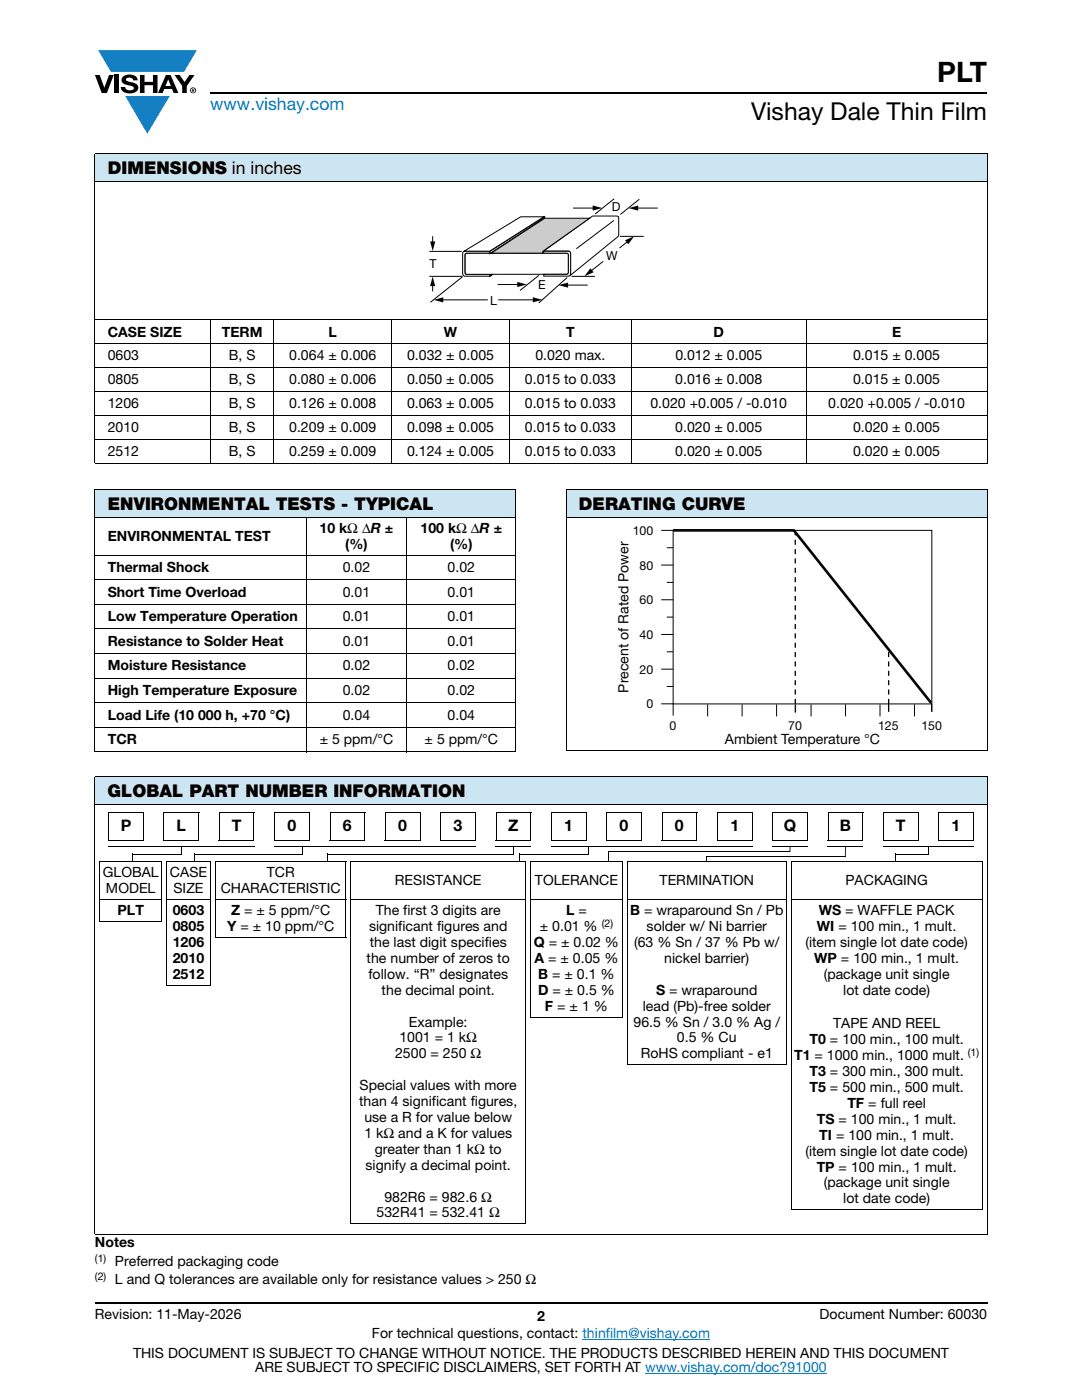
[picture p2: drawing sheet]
<svg xmlns="http://www.w3.org/2000/svg" width="216mm" height="279mm" viewBox="0 0 216 279" stroke-linecap="round" stroke-linejoin="round" font-family="sans-serif">
<defs><g id="words">
<text font-size="5.6" x="187" y="16.4">PLT</text>
<text font-size="4.9" x="149.9" y="24">Vishay Dale Thin Film</text>
<text font-size="3.5" fill="#007ec4" x="42" y="21.9">www.vishay.com</text>
<g font-size="3.5">
<text x="21.5" y="34.8">DIMENSIONS in inches</text>
<text x="21.5" y="101.9">ENVIRONMENTAL TESTS - TYPICAL</text>
<text x="115.5" y="101.9">DERATING CURVE</text>
<text x="21.4" y="159.1">GLOBAL PART NUMBER INFORMATION</text>
</g>
<g font-size="3.2">
<text x="24.1" y="165.9">P</text>
<text x="35.2" y="165.9">L</text>
<text x="46.2" y="165.9">T</text>
<text x="57.4" y="165.9">0</text>
<text x="68.4" y="165.9">6</text>
<text x="79.5" y="165.9">0</text>
<text x="90.5" y="165.9">3</text>
<text x="101.4" y="165.9">Z</text>
<text x="112.6" y="165.9">1</text>
<text x="123.6" y="165.9">0</text>
<text x="134.7" y="165.9">0</text>
<text x="145.7" y="165.9">1</text>
<text x="156.4" y="165.9">Q</text>
<text x="167.6" y="165.9">B</text>
<text x="178.8" y="165.9">T</text>
<text x="189.9" y="165.9">1</text>
</g>
<g font-size="2.8">
<text x="21.5" y="67.2">CASE SIZE</text>
<text x="21.5" y="71.9">0603</text>
<text x="44.3" y="67.2">TERM</text>
<text x="45.7" y="71.9">B, S</text>
<text x="57.7" y="71.9">0.064 ± 0.006</text>
<text x="65.6" y="67.2">L</text>
<text x="81.2" y="71.9">0.032 ± 0.005</text>
<text x="88.6" y="67.2">W</text>
<text x="106.8" y="71.9">0.020 max.</text>
<text x="113" y="67.2">T</text>
<text x="134.8" y="71.9">0.012 ± 0.005</text>
<text x="142.4" y="67.2">D</text>
<text x="170.2" y="71.9">0.015 ± 0.005</text>
<text x="178" y="67.2">E</text>
<text x="21.5" y="76.7">0805</text>
<text x="45.7" y="76.7">B, S</text>
<text x="57.7" y="76.7">0.080 ± 0.006</text>
<text x="81.2" y="76.7">0.050 ± 0.005</text>
<text x="104.7" y="76.7">0.015 to 0.033</text>
<text x="134.7" y="76.7">0.016 ± 0.008</text>
<text x="170.2" y="76.7">0.015 ± 0.005</text>
<text x="21.5" y="81.4">1206</text>
<text x="45.7" y="81.4">B, S</text>
<text x="57.7" y="81.4">0.126 ± 0.008</text>
<text x="81.2" y="81.4">0.063 ± 0.005</text>
<text x="104.7" y="81.4">0.015 to 0.033</text>
<text x="129.8" y="81.4">0.020 +0.005 / -0.010</text>
<text x="165.3" y="81.4">0.020 +0.005 / -0.010</text>
<text x="21.5" y="86.2">2010</text>
<text x="45.7" y="86.2">B, S</text>
<text x="57.7" y="86.2">0.209 ± 0.009</text>
<text x="81.2" y="86.2">0.098 ± 0.005</text>
<text x="104.7" y="86.2">0.015 to 0.033</text>
<text x="134.7" y="86.2">0.020 ± 0.005</text>
<text x="170.2" y="86.2">0.020 ± 0.005</text>
<text x="21.5" y="91">2512</text>
<text x="45.7" y="91">B, S</text>
<text x="57.7" y="91">0.259 ± 0.009</text>
<text x="81.2" y="91">0.124 ± 0.005</text>
<text x="104.7" y="91">0.015 to 0.033</text>
<text x="134.7" y="91">0.020 ± 0.005</text>
<text x="170.2" y="91">0.020 ± 0.005</text>
<text x="21.5" y="107.9">ENVIRONMENTAL TEST</text>
<text x="63.8" y="106.3">10 kΩ ΔR ±</text>
<text x="83.9" y="106.3">100 kΩ ΔR ±</text>
<text x="68.9" y="109.5">(%)</text>
<text x="89.8" y="109.5">(%)</text>
<text x="21.5" y="114.2">Thermal Shock</text>
<text x="21.5" y="119.1">Short Time Overload</text>
<text x="68.4" y="114.2">0.02</text>
<text x="68.4" y="119.1">0.01</text>
<text x="89.3" y="114.2">0.02</text>
<text x="89.3" y="119.1">0.01</text>
<text x="21.5" y="124">Low Temperature Operation</text>
<text x="68.4" y="124">0.01</text>
<text x="89.3" y="124">0.01</text>
<text x="21.5" y="128.9">Resistance to Solder Heat</text>
<text x="68.4" y="128.9">0.01</text>
<text x="89.3" y="128.9">0.01</text>
<text x="21.5" y="133.8">Moisture Resistance</text>
<text x="68.4" y="133.8">0.02</text>
<text x="89.3" y="133.8">0.02</text>
<text x="21.5" y="138.7">High Temperature Exposure</text>
<text x="21.5" y="143.6">Load Life (10 000 h, +70 °C)</text>
<text x="68.4" y="138.7">0.02</text>
<text x="68.4" y="143.6">0.04</text>
<text x="89.3" y="138.7">0.02</text>
<text x="89.3" y="143.6">0.04</text>
<text x="21.5" y="148.5">TCR</text>
<text x="63.8" y="148.5">± 5 ppm/°C</text>
<text x="84.7" y="148.5">± 5 ppm/°C</text>
<text x="20.5" y="175.1">GLOBAL</text>
<text x="21.1" y="178.2">MODEL</text>
<text x="33.9" y="175.1">CASE</text>
<text x="34.6" y="178.2">SIZE</text>
<text x="44" y="178.2">CHARACTERISTIC</text>
<text x="53.2" y="175.1">TCR</text>
<text x="78.8" y="176.7">RESISTANCE</text>
<text x="106.7" y="176.7">TOLERANCE</text>
<text x="131.6" y="176.7">TERMINATION</text>
<text x="168.7" y="176.7">PACKAGING</text>
<text x="23.5" y="182.6">PLT</text>
<text x="34.5" y="185.8">0805</text>
<text x="34.5" y="182.6">0603</text>
<text x="45.3" y="185.8">Y = ± 10 ppm/°C</text>
<text x="46.1" y="182.6">Z = ± 5 ppm/°C</text>
<text x="73.6" y="185.8">significant figures and</text>
<text x="75" y="182.6">The first 3 digits are</text>
<text x="107.7" y="185.8">± 0.01 %</text>
<text x="113" y="182.6">L =</text>
<text x="125.8" y="182.6">B = wraparound Sn / Pb</text>
<text x="129" y="185.8">solder w/ Ni barrier</text>
<text x="163" y="185.8">WI = 100 min., 1 mult.</text>
<text x="163.4" y="182.6">WS = WAFFLE PACK</text>
<text x="34.5" y="189">1206</text>
<text x="73.8" y="189">the last digit specifies</text>
<text x="106.5" y="189">Q = ± 0.02 %</text>
<text x="126.5" y="189">(63 % Sn / 37 % Pb w/</text>
<text x="160.7" y="189">(item single lot date code)</text>
<text x="34.5" y="192.2">2010</text>
<text x="34.5" y="195.3">2512</text>
<text x="73.2" y="192.2">the number of zeros to</text>
<text x="73.5" y="195.3">follow. “R” designates</text>
<text x="106.7" y="192.2">A = ± 0.05 %</text>
<text x="107.4" y="195.3">B = ± 0.1 %</text>
<text x="132.5" y="192.2">nickel barrier)</text>
<text x="162.5" y="192.2">WP = 100 min., 1 mult.</text>
<text x="164.4" y="195.3">(package unit single</text>
<text x="76.2" y="198.5">the decimal point.</text>
<text x="107.4" y="198.5">D = ± 0.5 %</text>
<text x="108.7" y="201.7">F = ± 1 %</text>
<text x="128.3" y="201.7">lead (Pb)-free solder</text>
<text x="130.9" y="198.5">S = wraparound</text>
<text x="168.3" y="198.5">lot date code)</text>
<text x="79.7" y="208">1001 = 1 kΩ</text>
<text x="81.6" y="204.9">Example:</text>
<text x="126.4" y="204.9">96.5 % Sn / 3.0 % Ag /</text>
<text x="135.1" y="208">0.5 % Cu</text>
<text x="161.5" y="208.4">T0 = 100 min., 100 mult.</text>
<text x="166.2" y="205.2">TAPE AND REEL</text>
<text x="78.8" y="211.2">2500 = 250 Ω</text>
<text x="127.8" y="211.2">RoHS compliant - e1</text>
<text x="158.5" y="211.6">T1 = 1000 min., 1000 mult.</text>
<text x="161.5" y="214.8">T3 = 300 min., 300 mult.</text>
<text x="71.7" y="220.7">than 4 significant figures,</text>
<text x="71.8" y="217.6">Special values with more</text>
<text x="161.5" y="217.9">T5 = 500 min., 500 mult.</text>
<text x="169.1" y="221.1">TF = full reel</text>
<text x="72.7" y="223.9">use a R for value below</text>
<text x="72.7" y="227.1">1 kΩ and a K for values</text>
<text x="163" y="224.3">TS = 100 min., 1 mult.</text>
<text x="163.5" y="227.5">TI = 100 min., 1 mult.</text>
<text x="72.9" y="233.4">signify a decimal point.</text>
<text x="74.8" y="230.3">greater than 1 kΩ to</text>
<text x="160.7" y="230.6">(item single lot date code)</text>
<text x="163" y="233.8">TP = 100 min., 1 mult.</text>
<text x="76.7" y="239.8">982R6 = 982.6 Ω</text>
<text x="164.4" y="237">(package unit single</text>
<text x="75.1" y="243">532R41 = 532.41 Ω</text>
<text x="168.3" y="240.2">lot date code)</text>
<text x="18.9" y="248.9">Notes</text>
<text x="22.9" y="252.7">Preferred packaging code</text>
<text x="22.9" y="256.3">L and Q tolerances are available only for resistance values &gt; 250 Ω</text>
<text x="18.9" y="263.3">Revision: 11-May-2026</text>
<text x="107.2" y="263.6">2</text>
<text x="163.6" y="263.3">Document Number: 60030</text>
<text x="74.2" y="267.1">For technical questions, contact: thinfilm@vishay.com</text>
<text x="26.5" y="271">THIS DOCUMENT IS SUBJECT TO CHANGE WITHOUT NOTICE. THE PRODUCTS DESCRIBED HEREIN AND THIS DOCUMENT</text>
<text x="50.9" y="273.8">ARE SUBJECT TO SPECIFIC DISCLAIMERS, SET FORTH AT www.vishay.com/doc?91000</text>
</g>
<g font-size="2.8" fill="#040503">
<text x="125.4" y="138.2" transform="rotate(-90 125.4 138.2)">Precent of Rated Power</text>
<text x="144.6" y="148.6">Ambient Temperature °C</text>
</g>
<g font-size="2.5">
<text x="122.1" y="42.1">D</text>
<text x="85.7" y="53.4">T</text>
<text x="121" y="51.9">W</text>
<text x="107.4" y="57.7">E</text>
<text x="97.8" y="60.8">L</text>
</g>
<g font-size="2.5" fill="#040503">
<text x="126.3" y="106.7">100</text>
<text x="127.6" y="113.7">80</text>
<text x="127.6" y="120.6">60</text>
<text x="127.6" y="127.5">40</text>
<text x="127.6" y="134.4">20</text>
<text x="129" y="141.3">0</text>
<text x="133.6" y="145.6">0</text>
<text x="157.3" y="145.6">70</text>
<text x="175.2" y="145.6">125</text>
<text x="183.9" y="145.6">150</text>
</g>
<g font-size="2.1">
<text x="120.1" y="185">(2)</text>
<text x="193.1" y="210.7">(1)</text>
<text x="18.9" y="251.9">(1)</text>
<text x="18.9" y="255.4">(2)</text>
</g>
</g></defs>
<g fill="#147fc3">
<path d="M19.6 10h19.7l-2.6 4.3h-1.1h-13.5z"/>
<path d="M25 19.2h8.9l-4.5 7.5z"/>
</g>
<g fill="#000">
<path d="M18.9 15h1l.9 2.5 1-2.5h.9l-1.4 3.6h-1zM22.9 15h.9v3.6h-.9zM24.6 15.3a2.1 2.1 0 0 1 2.8 .3l.1 .4h-.9a.79 .79 0 0 0-.7-.5 .79 .79 0 0 0-.8 .4l.3 .3 1 .2a1.08 1.08 0 0 1 1.2 1 1.08 1.08 0 0 1-1.1 1.2 1.73 1.73 0 0 1-2.4-1.2h.9a.96 .96 0 0 0 .8 .6 .96 .96 0 0 0 .9-.4 1.31 1.31 0 0 0-1.2-.6 1.03 1.03 0 0 1-1.1-.6 1.03 1.03 0 0 1 .2-1.1zM27.9 15h.9v1.3h1.7v-1.3h.9v3.6h-.9v-1.6h-1.7v1.6h-.9zM34.8 15h1.1l.9 1.4 1-1.4h1l-1.5 2.2v1.4h-.9v-1.4z"/>
<path d="M33.6 15.9l.5 1.3h-1.1zM33.1 15l-1.6 3.6h1l.3-.8h1.5l.3 .8h1l-1.6-3.6z"/>
<path d="M38.4 17.8h.2v.2h-.2zM38.3 17.7v.7h.1v-.3l.4 .3-.2-.3 .2-.2-.1-.2z"/>
<path d="M38.1 18a.46 .46 0 0 1 .9 0 .46 .46 0 0 1-.9 0zM37.9 18a.6 .6 0 0 0 1.2 0 .6 .6 0 0 0-1.2 0z"/>
</g>
<path d="M42 18.6h155M18.9 260h178.1" fill="none" stroke="#000" stroke-width=".36"/>
<path d="M116.2 267.3h25.5M128.7 274h36.3" fill="none" stroke="#007ec4" stroke-width=".2"/>
<path d="M18.9 30.7h178.1v5.5h-178.1z" fill="#cce5f3"/>
<g fill="none" stroke="#000" stroke-width=".2">
<path d="M18.9 30.7h178.1M18.9 36.2h178.1M18.9 30.8v61.6M197 30.8v61.6M18.9 63.9h178.1M18.9 68.6h178.1M18.9 73.4h178.1M18.9 78.1h178.1M42 63.8v28.7M54.6 63.8v28.7M78.1 63.8v28.7M101.6 63.8v28.7"/>
<path d="M126 63.8v28.7M160.8 63.8v28.7M18.9 82.9h178.1M18.9 87.7h178.1M18.9 92.4h178.1"/>
</g>
<path d="M92.4 50.3l.4-.2h4.9v.4h-4.6l-.2 .1-.1 .3 .1 3.8 .2 .1h4.6v.3h-4.9a.61 .61 0 0 1-.5-.7v-3.9z" fill="#fff"/>
<path d="M92.4 50.3l.4-.2h4.9v.4h-4.6l-.2 .1-.1 .3 .1 3.8 .2 .1h4.6v.3h-4.9a.61 .61 0 0 1-.5-.7v-3.9z" fill="none" stroke="#000" stroke-width=".2"/>
<path d="M92.9 50.6l20.2-.1 .3 .3v3.6l-.1 .2-.2 .1h-20l-.3-.3z" fill="#fff"/>
<path d="M92.9 50.6l20.2-.1 .3 .3v3.6l-.1 .2-.2 .1h-20l-.3-.3z" fill="none" stroke="#000" stroke-width=".2"/>
<path d="M108.5 50.1h4.9l.4 .1 .1 .3v3.9a.61 .61 0 0 1-.5 .7h-4.9v-.3h4.6l.2-.2 .1-3.7-.1-.3-.2-.1h-4.6z" fill="#fff"/>
<path d="M108.5 50.1h4.9l.4 .1 .1 .3v3.9a.61 .61 0 0 1-.5 .7h-4.9v-.3h4.6l.2-.2 .1-3.7-.1-.3-.2-.1h-4.6z" fill="none" stroke="#000" stroke-width=".2"/>
<path d="M97.7 50.2l11-7v.3l-11 7.1z" fill="#fff"/>
<path d="M97.7 50.2l11-7v.3l-11 7.1z" fill="none" stroke="#000" stroke-width=".2"/>
<path d="M92.5 50.2l11.4-6.9h4.6l-10.8 6.8z" fill="#fff"/>
<path d="M92.5 50.2l11.4-6.9h4.6l-10.8 6.8z" fill="none" stroke="#000" stroke-width=".2"/>
<path d="M108.5 50.1l9.7-7 5.2 .1v3.9l-9.5 7.8v-4.2l-.3-.6z" fill="#fff"/>
<path d="M108.5 50.1l9.7-7 5.2 .1v3.9l-9.5 7.8v-4.2l-.3-.6z" fill="none" stroke="#000" stroke-width=".2"/>
<path d="M98 50.5l10.7-6.9h8.9l-9.3 6.6v.3z" fill="#ccc"/>
<path d="M98 50.5l10.7-6.9h8.9l-9.3 6.6v.3zM122.5 44l-7.5 5.6" fill="none" stroke="#000" stroke-width=".2"/>
<path d="M97.8 54.8h.4l-.4 .3z" fill="#666"/>
<g fill="none" stroke="#000" stroke-width=".2">
<path d="M122.5 39.7l-3.7 3M127.6 39.8l-3.8 3M85.7 55.2h6.5M85.7 50.2h6.4M86.3 47.1v1.4M86.3 56.7v1.4M88.1 59.8h9.2M92.3 55.2l-6.4 5.1M97.8 54.8h.4l-.4 .3zM99.3 56.8h4.3M99.4 59.8h7.3M107.5 54.9l-3.7 3.1"/>
<path d="M113 56.9h4.3M113.2 55.4l-5.7 5.1M114.1 55.2h4.6M114.3 41.5h4.3M120.4 52.2l-2.6 1.9M123.7 47.2h4.8M125.3 48.1l-1.7 1.4M127 41.5h4.3"/>
</g>
<path d="M85.8 48.2h1.1l-.6 1.9zM86.3 55.2l.5 1.9h-1zM86.5 59.8l1.9-.5v1.1zM103.2 56.3l1.9 .5-1.9 .5zM111.4 56.9l2-.5v1zM117.8 53.5l.6 .8-1.8 .8zM118.3 41l1.9 .5-1.9 .5zM124.7 47.9l1.8-.7-1.1 1.6zM125.4 41.5l1.9-.5v1zM106.3 59.3l1.9 .5-1.9 .5z" fill="#000"/>
<path d="M18.9 97.7h84.1v5.5h-84.1z" fill="#cce5f3"/>
<g fill="none" stroke="#000" stroke-width=".2">
<path d="M18.9 97.7h84.1M18.9 97.8v52.2M103 97.8v52.2M18.9 103.2h84.1M18.9 110.8h84.1M18.9 115.7h84.1M61.1 103.1v47M81.2 103.1v47M18.9 120.6h84.1M18.9 125.5h84.1M18.9 130.4h84.1M18.9 135.3h84.1"/>
<path d="M18.9 140.3h84.1M18.9 145.1h84.1M18.9 150.1h84.1"/>
</g>
<path d="M112.9 97.7h84.1v5.5h-84.1z" fill="#cce5f3"/>
<path d="M112.9 97.7h84.1M112.9 97.8v51.8M197 97.8v51.8M112.9 103.2h84.1M112.9 149.7h84.1" fill="none" stroke="#000" stroke-width=".2"/>
<g fill="none" stroke="#040503" stroke-width=".2">
<path d="M131.9 119.7h2.4M131.9 105.8h2.4M131.9 112.8h2.4M133.1 116.2h1.2M133.1 109.3h1.2M134.3 105.8h51.6v34.7h-51.6zM131.9 133.5h2.4M131.9 126.6h2.4M133.1 137h1.2M133.1 130.1h1.2M133.1 123.2h1.2M131.9 140.5h2.4"/>
<path d="M134.3 140.4v2.4M141.2 140.6v2.4M148.1 140.6v2.4M155 140.6v2.4M161.8 140.6v2.4M168.7 140.6v2.4M175.6 140.6v2.4M182.5 140.6v2.4"/>
</g>
<path d="M185.9 140.4v1.7" fill="none" stroke="#040503" stroke-width=".29"/>
<g fill="none" stroke="#040503" stroke-width=".26">
<path d="M158.7 105.8v1M158.7 107.7v1M158.7 109.6v1M158.7 111.5v1M158.7 113.3v1M158.7 115.2v1M158.7 117.1v1M158.7 118.9v1M158.7 120.8v1M158.7 122.7v1M158.7 124.5v1M158.7 126.4v1"/>
<path d="M158.7 128.3v1M158.7 130.1v1M158.7 132v1M158.7 133.9v1M158.7 135.7v1M158.7 137.6v1M158.7 139.5v1M177.3 130.1v1M177.3 132v1M177.3 133.9v1M177.3 135.7v1M177.3 137.6v1"/>
<path d="M177.3 139.5v2.6M158.7 140.6v1.6"/>
</g>
<path d="M134.3 105.8h24.1l27.4 34.5" fill="none" stroke="#040503" stroke-width=".53"/>
<path d="M18.9 155h178.1v5.5h-178.1z" fill="#cce5f3"/>
<g fill="none" stroke="#000" stroke-width=".2">
<path d="M18.9 155h178.1M18.9 155.1v91.1M197 155.1v91.1M18.9 160.5h178.1M19.9 172h12.4M19.9 179.5h12.4M19.9 172v11.9M21.6 167.8h7M21.6 169h29.2M21.7 162v5.8M21.7 162.1h7M26.5 170.4h9.8"/>
<path d="M28.6 162.1v5.8M32.2 172v11.9M32.6 167.8h7M32.7 162v5.8M32.7 162.1h7M33.1 172h9M33.1 179.5h9M33.3 172v24.6M38.9 170.4h21.5M39.6 162.1v5.8M42 172v24.6M42.9 172h26.2"/>
<path d="M42.9 179.5h26.2M43 172v15M43.7 167.8h7M43.8 162.1h7M43.8 162v5.8M50.7 162.1v5.8M54.7 167.8h7M54.7 169h40.2M54.8 162.1h7M54.8 162v5.8M61.7 162.1v5.8M65.4 170.4h37.1"/>
<path d="M65.8 167.8h7M65.8 162v5.8M65.8 162.1h7.1M69 172v15M69.9 172h35.1M69.9 179.5h35.1M70 172v72.2M72.8 162.1v5.8M76.8 167.8h7M76.9 162v5.8M76.9 162.1h7M83.8 162.1v5.8"/>
<path d="M87.8 167.8h7M87.9 162v5.8M87.9 162.1h7M94.8 162.1v5.8M98.9 169h7.1M98.9 167.8h7M99 162.1h7M99 162v5.8M103.6 170.4h13.9M104.9 172v72.2M105.8 172h18.5M105.8 179.5h18.5"/>
<path d="M105.9 172v30.9M105.9 162.1v5.8M109.9 167.8h7M109.9 169h40.3M110 162.1h7M110 162v5.8M116.9 162.1v5.8M121 167.8h7M121.1 162v5.8M121.1 162.1h7M121.4 170h36.2M121.5 170v2"/>
<path d="M124.2 172v30.9M125.1 172h31.9M125.1 179.5h31.9M125.2 172v40.4M128 162.1v5.8M132 167.8h7M132.1 162.1h7M132.1 162v5.8M139 162.1v5.8M140.9 170.9h27.8M143.1 167.8h7M143.2 162.1h7"/>
<path d="M143.2 162v5.8M150.1 162.1v5.8M154.1 167.8h7M154.1 169h7.1M154.2 162v5.8M154.2 162.1h7M156.9 172v40.4M157.8 172h38.2M157.8 179.5h38.2M157.9 172v69.4M161.1 162.1v5.8M165.1 167.8h7"/>
<path d="M165.1 169h7.1M165.2 162.1h7M165.2 162v5.8M172.1 162.1v5.8M176.2 167.8h7M176.2 169h18.1M176.3 162.1h7M176.3 162v5.8M178.8 170.4h6.5M183.2 162.1v5.8M187.2 167.8h7M187.3 162.1h7"/>
<path d="M187.3 162v5.8M194.2 162.1v5.8M196 172v69.4M19.9 183.9h12.4M33.1 196.6h9M42.9 187.1h26.2M105.8 203h18.5M125.1 212.5h31.9M18.9 246.3h178.1M69.9 244.3h35.1M157.8 241.4h38.2"/>
</g>
<g fill="#000">
<path d="M26.4 170.3h.2v1.7h-.2zM36.1 169h.2v1.4h-.2zM38.8 170.3h.2v1.7h-.2zM60.2 169h.2v1.4h-.2zM65.4 170.3h.1v1.7h-.1zM102.3 169h.2v1.4h-.2zM103.5 170.3h.2v1.7h-.2zM117.3 169h.2v1.4h-.2zM140.9 170.9h.2v1.1h-.2zM157.6 168.9l.1 .1zM157.6 169h.1v1.1l-.2-.1zM168.6 168.9l.2 .1z"/>
<path d="M168.6 169h.2v2l-.2-.1zM178.7 170.3h.2v1.7h-.2zM185.1 169h.2v1.4h-.2z"/>
</g>
<use href="#words"/>
</svg>
